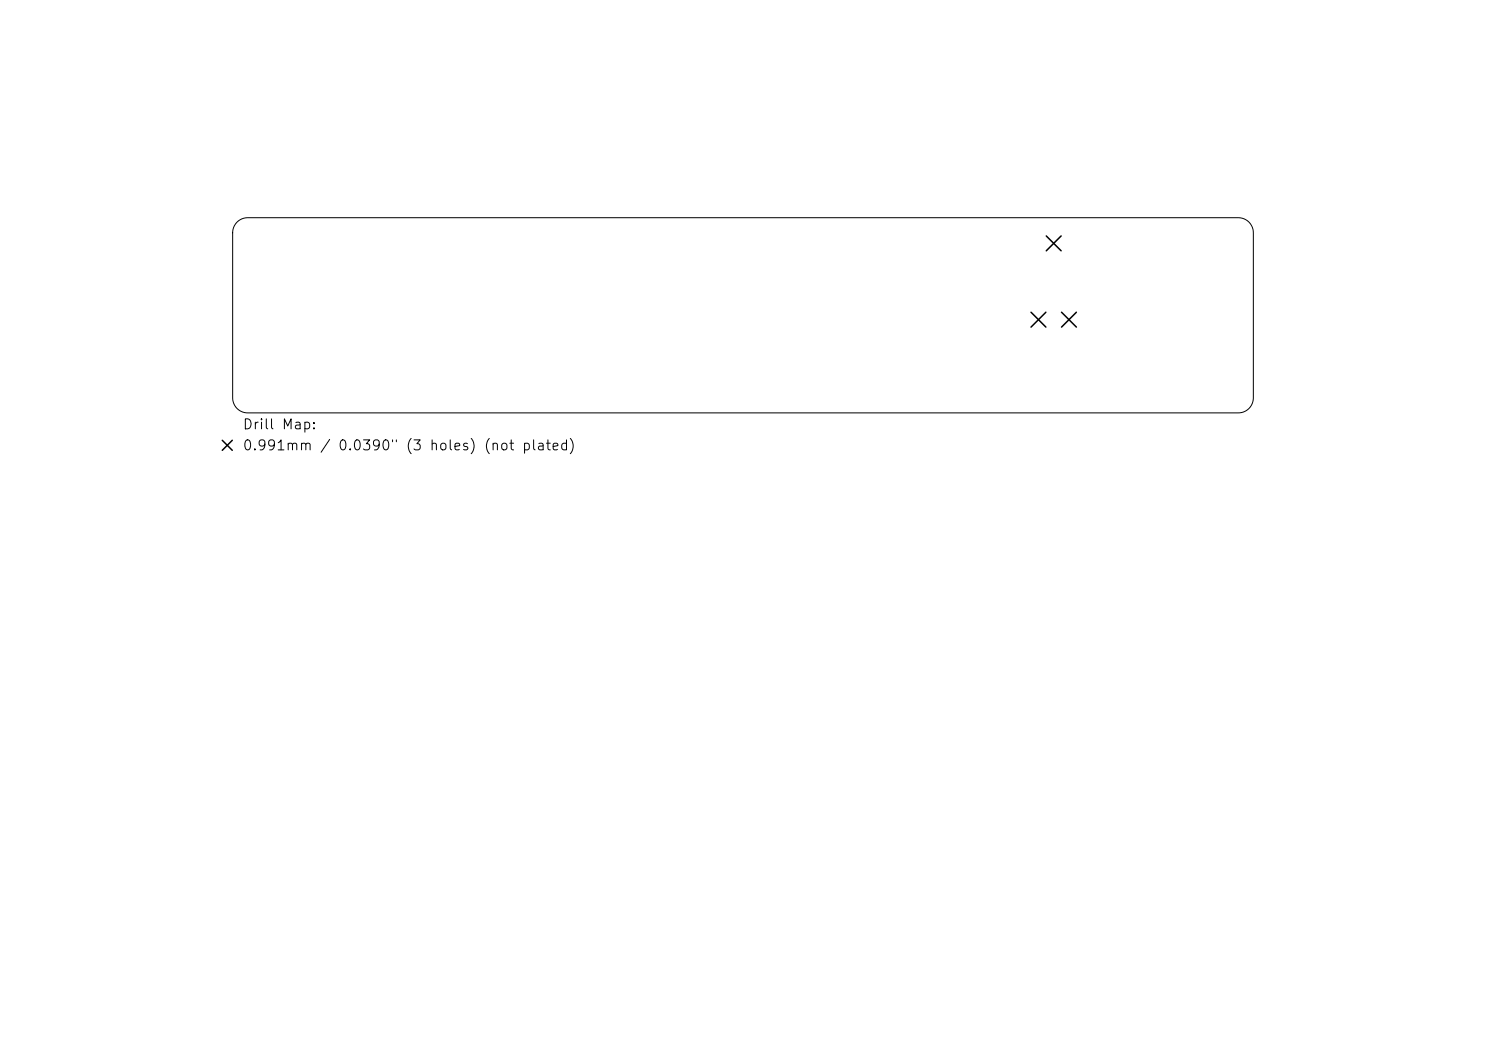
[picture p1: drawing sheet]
<svg xmlns="http://www.w3.org/2000/svg" width="297mm" height="210mm" viewBox="0 0 297 210" stroke-linecap="round" stroke-linejoin="round" font-family="sans-serif">
<defs><g id="words">
<g font-size="2">
<text x="48.4" y="86.3">Drill Map:</text>
<text x="48.4" y="90.5">0.991mm / 0.0390&quot; (3 holes) (not plated)</text>
</g>
</g></defs>
<path d="M47.4 44.4a3 3 0 0 1 2.1-.9h198a3 3 0 0 1 3 3v33a3 3 0 0 1-3 3h-198a3 3 0 0 1-3-3v-33a3 3 0 0 1 .9-2.1z" fill="none" stroke="#000" stroke-width=".2"/>
<path d="M209.1 47.1l3 3M212.1 47.1l-3 3M206.1 62.4l2.9 3M209 62.4l-2.9 3M212.2 62.4l2.9 3M215.1 62.4l-2.9 3M44.4 88l2 2M46.4 88l-2 2" fill="none" stroke="#000" stroke-width=".3"/>
<use href="#words"/>
</svg>
